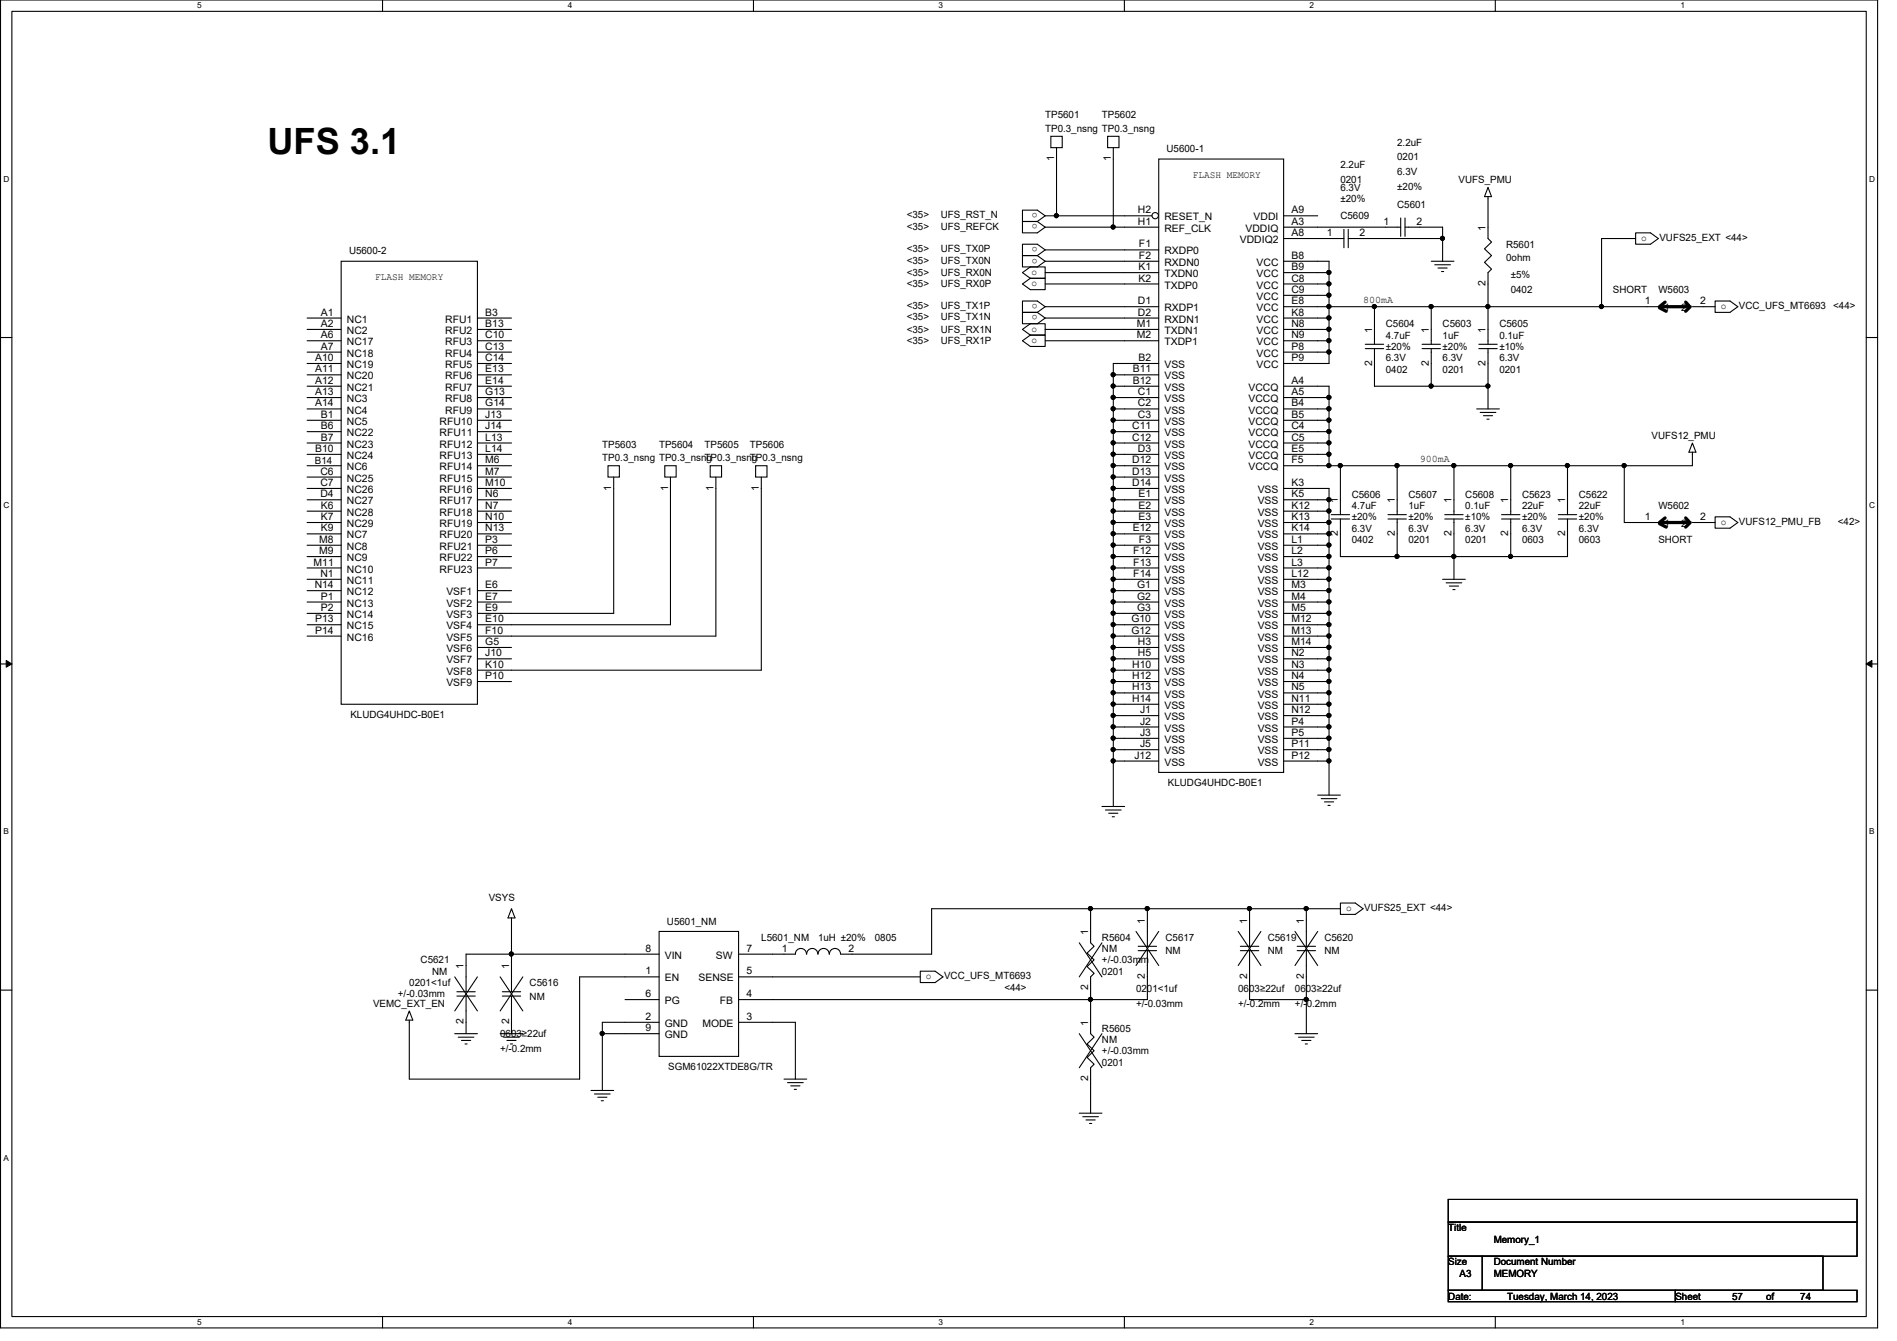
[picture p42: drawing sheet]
<svg xmlns="http://www.w3.org/2000/svg" width="297mm" height="210mm" viewBox="0 0 297 210" stroke-linecap="round" stroke-linejoin="round" font-family="sans-serif">
<defs><g id="words">
<text font-size="5.7" x="41.9" y="24.1">UFS 3.1</text>
<g font-size="1.6">
<text x="163.7" y="18.5">TP5601</text>
<text x="163.7" y="20.7">TP0.3_nsng TP0.3_nsng</text>
<text x="172.5" y="18.5">TP5602</text>
<text x="182.7" y="23.8">U5600-1</text>
<text x="218.8" y="22.8">2.2uF</text>
<text x="165.1" y="25.2" transform="rotate(-90 165.1 25.2)">1</text>
<text x="173.9" y="25.2" transform="rotate(-90 173.9 25.2)">1</text>
<text x="186.8" y="27.9">FLASH MEMORY</text>
<text x="209.9" y="26.3">2.2uF</text>
<text x="209.9" y="28.7">0201</text>
<text x="209.9" y="29.9">6.3V</text>
<text x="218.8" y="25.1">0201</text>
<text x="218.8" y="27.4">6.3V</text>
<text x="218.8" y="29.7">±20%</text>
<text x="228.4" y="28.7">VUFS_PMU</text>
<text x="142" y="34.2">&lt;35&gt;</text>
<text x="142" y="35.9">&lt;35&gt;</text>
<text x="147.3" y="34.2">UFS_RST_N</text>
<text x="147.3" y="35.9">UFS_REFCK</text>
<text x="162.4" y="33.4" transform="rotate(180 162.4 33.4)">o</text>
<text x="162.4" y="35.1" transform="rotate(180 162.4 35.1)">o</text>
<text x="178.2" y="33.4">H2</text>
<text x="178.2" y="35.2">H1</text>
<text x="182.3" y="34.5">RESET_N</text>
<text x="196.3" y="34.5">VDDI</text>
<text x="202.2" y="35.2">A3</text>
<text x="202.2" y="33.4">A9</text>
<text x="209.9" y="34.3">C5609</text>
<text x="209.9" y="31.7">±20%</text>
<text x="216.7" y="35.2">1</text>
<text x="218.8" y="32.6">C5601</text>
<text x="221.8" y="35.2">2</text>
<text x="54.6" y="39.8">U5600-2</text>
<text x="142" y="39.5">&lt;35&gt;</text>
<text x="142" y="41.3">&lt;35&gt;</text>
<text x="147.3" y="39.5">UFS_TX0P</text>
<text x="147.3" y="41.3">UFS_TX0N</text>
<text x="162.4" y="38.7" transform="rotate(180 162.4 38.7)">o</text>
<text x="162.4" y="40.5" transform="rotate(180 162.4 40.5)">o</text>
<text x="178.3" y="38.7">F1</text>
<text x="178.3" y="40.5">F2</text>
<text x="182.3" y="36.3">REF_CLK</text>
<text x="182.3" y="39.8">RXDP0</text>
<text x="182.3" y="41.6">RXDN0</text>
<text x="194.1" y="38.1">VDDIQ2</text>
<text x="195" y="36.3">VDDIQ</text>
<text x="196.8" y="41.6">VCC</text>
<text x="202.2" y="37">A8</text>
<text x="202.2" y="40.5">B8</text>
<text x="207.8" y="37">1</text>
<text x="212.9" y="37">2</text>
<text x="232.6" y="36.1" transform="rotate(-90 232.6 36.1)">1</text>
<text x="235.8" y="38.8">R5601</text>
<text x="235.8" y="40.9">0ohm</text>
<text x="257" y="37.7">o</text>
<text x="259.8" y="37.7">VUFS25_EXT &lt;44&gt;</text>
<text x="58.8" y="43.9">FLASH MEMORY</text>
<text x="142" y="43.2">&lt;35&gt;</text>
<text x="142" y="45">&lt;35&gt;</text>
<text x="147.3" y="43.2">UFS_RX0N</text>
<text x="147.3" y="45">UFS_RX0P</text>
<text x="161.5" y="43">o</text>
<text x="161.5" y="44.8">o</text>
<text x="162.4" y="47.6" transform="rotate(180 162.4 47.6)">o</text>
<text x="178.2" y="47.6">D1</text>
<text x="178.3" y="42.3">K1</text>
<text x="178.3" y="44.1">K2</text>
<text x="182.3" y="43.4">TXDN0</text>
<text x="182.3" y="45.2">TXDP0</text>
<text x="196.8" y="43.4">VCC</text>
<text x="196.8" y="45.2">VCC</text>
<text x="196.8" y="46.9">VCC</text>
<text x="202.2" y="42.3">B9</text>
<text x="202.2" y="44.1">C8</text>
<text x="202.2" y="45.8">C9</text>
<text x="202.2" y="47.6">E8</text>
<text x="213.4" y="47.5">800mA</text>
<text x="232.6" y="44.8" transform="rotate(-90 232.6 44.8)">2</text>
<text x="236.6" y="43.6">±5%</text>
<text x="236.6" y="45.9">0402</text>
<text x="252.6" y="45.9">SHORT</text>
<text x="257.6" y="47.6">1</text>
<text x="259.7" y="45.9">W5603</text>
<text x="266.2" y="47.6">2</text>
<text x="50.2" y="49.4">A1</text>
<text x="50.2" y="51.2">A2</text>
<text x="50.2" y="53">A6</text>
<text x="54.3" y="50.5">NC1</text>
<text x="54.3" y="52.3">NC2</text>
<text x="69.7" y="50.5">RFU1</text>
<text x="69.7" y="52.3">RFU2</text>
<text x="76" y="49.4">B3</text>
<text x="76" y="51.2">B13</text>
<text x="76" y="53">C10</text>
<text x="142" y="48.4">&lt;35&gt;</text>
<text x="142" y="50.2">&lt;35&gt;</text>
<text x="142" y="52.1">&lt;35&gt;</text>
<text x="142" y="53.9">&lt;35&gt;</text>
<text x="147.3" y="48.4">UFS_TX1P</text>
<text x="147.3" y="50.2">UFS_TX1N</text>
<text x="147.3" y="52.1">UFS_RX1N</text>
<text x="147.3" y="53.9">UFS_RX1P</text>
<text x="161.5" y="51.9">o</text>
<text x="161.5" y="53.7">o</text>
<text x="162.4" y="49.4" transform="rotate(180 162.4 49.4)">o</text>
<text x="178" y="51.2">M1</text>
<text x="178" y="53">M2</text>
<text x="178.2" y="49.4">D2</text>
<text x="182.3" y="48.7">RXDP1</text>
<text x="182.3" y="50.5">RXDN1</text>
<text x="182.3" y="52.3">TXDN1</text>
<text x="196.8" y="48.7">VCC</text>
<text x="196.8" y="50.5">VCC</text>
<text x="196.8" y="52.3">VCC</text>
<text x="202.2" y="49.4">K8</text>
<text x="202.2" y="51.2">N8</text>
<text x="202.2" y="53">N9</text>
<text x="214.8" y="52.1" transform="rotate(-90 214.8 52.1)">1</text>
<text x="217" y="51.2">C5604</text>
<text x="217" y="53">4.7uF</text>
<text x="223.7" y="52.1" transform="rotate(-90 223.7 52.1)">1</text>
<text x="225.9" y="51.2">C5603</text>
<text x="225.9" y="53">1uF</text>
<text x="232.6" y="52.1" transform="rotate(-90 232.6 52.1)">1</text>
<text x="234.8" y="51.2">C5605</text>
<text x="234.8" y="53">0.1uF</text>
<text x="260.6" y="48.7">1</text>
<text x="263.2" y="48.7">2</text>
<text x="269.4" y="48.3">o</text>
<text x="272.3" y="48.4">VCC_UFS_MT6693</text>
<text x="287.1" y="48.4">&lt;44&gt;</text>
<text x="49.4" y="56.5">A10</text>
<text x="49.4" y="58.3">A11</text>
<text x="50.2" y="54.7">A7</text>
<text x="54.3" y="54.1">NC17</text>
<text x="54.3" y="55.8">NC18</text>
<text x="54.3" y="57.6">NC19</text>
<text x="54.3" y="59.4">NC20</text>
<text x="69.7" y="54.1">RFU3</text>
<text x="69.7" y="55.8">RFU4</text>
<text x="69.7" y="57.6">RFU5</text>
<text x="69.7" y="59.4">RFU6</text>
<text x="76" y="54.7">C13</text>
<text x="76" y="56.5">C14</text>
<text x="76" y="58.3">E13</text>
<text x="177.4" y="58.3">B11</text>
<text x="178.3" y="56.5">B2</text>
<text x="182.3" y="54.1">TXDP1</text>
<text x="182.3" y="57.6">VSS</text>
<text x="182.3" y="59.4">VSS</text>
<text x="196.8" y="54.1">VCC</text>
<text x="196.8" y="55.8">VCC</text>
<text x="196.8" y="57.6">VCC</text>
<text x="202.2" y="54.7">P8</text>
<text x="202.2" y="56.5">P9</text>
<text x="214.8" y="57.2" transform="rotate(-90 214.8 57.2)">2</text>
<text x="217" y="58.3">0402</text>
<text x="217" y="56.6">6.3V</text>
<text x="217" y="54.8">±20%</text>
<text x="223.7" y="57.2" transform="rotate(-90 223.7 57.2)">2</text>
<text x="225.9" y="58.3">0201</text>
<text x="225.9" y="56.6">6.3V</text>
<text x="225.9" y="54.8">±20%</text>
<text x="232.6" y="57.2" transform="rotate(-90 232.6 57.2)">2</text>
<text x="234.8" y="58.3">0201</text>
<text x="234.8" y="56.6">6.3V</text>
<text x="234.8" y="54.8">±10%</text>
<text x="49.4" y="61.8">A13</text>
<text x="49.4" y="63.6">A14</text>
<text x="49.4" y="60.1">A12</text>
<text x="50.2" y="65.4">B1</text>
<text x="54.3" y="62.9">NC3</text>
<text x="54.3" y="64.7">NC4</text>
<text x="54.3" y="61.2">NC21</text>
<text x="69.7" y="61.2">RFU7</text>
<text x="69.7" y="62.9">RFU8</text>
<text x="69.7" y="64.7">RFU9</text>
<text x="76" y="60.1">E14</text>
<text x="76" y="61.8">G13</text>
<text x="76" y="63.6">G14</text>
<text x="76" y="65.4">J13</text>
<text x="177.4" y="60.1">B12</text>
<text x="178.2" y="61.8">C1</text>
<text x="178.2" y="63.6">C2</text>
<text x="178.2" y="65.4">C3</text>
<text x="182.3" y="61.2">VSS</text>
<text x="182.3" y="62.9">VSS</text>
<text x="182.3" y="64.7">VSS</text>
<text x="195.5" y="61.2">VCCQ</text>
<text x="195.5" y="62.9">VCCQ</text>
<text x="195.5" y="64.7">VCCQ</text>
<text x="202.2" y="60.1">A4</text>
<text x="202.2" y="61.8">A5</text>
<text x="202.2" y="63.6">B4</text>
<text x="202.2" y="65.4">B5</text>
<text x="49.4" y="70.7">B10</text>
<text x="50.2" y="67.2">B6</text>
<text x="50.2" y="69">B7</text>
<text x="54.3" y="66.5">NC5</text>
<text x="54.3" y="68.3">NC22</text>
<text x="54.3" y="70.1">NC23</text>
<text x="54.3" y="71.8">NC24</text>
<text x="68.8" y="66.5">RFU10</text>
<text x="68.8" y="68.3">RFU11</text>
<text x="68.8" y="70.1">RFU12</text>
<text x="68.8" y="71.8">RFU13</text>
<text x="76" y="67.2">J14</text>
<text x="76" y="69">L13</text>
<text x="76" y="70.7">L14</text>
<text x="94.3" y="70.1">TP5603</text>
<text x="103.2" y="70.1">TP5604</text>
<text x="110.3" y="70.1">TP5605</text>
<text x="117.4" y="70.1">TP5606</text>
<text x="177.3" y="67.2">C11</text>
<text x="177.3" y="69">C12</text>
<text x="178.2" y="70.7">D3</text>
<text x="182.3" y="66.5">VSS</text>
<text x="182.3" y="68.3">VSS</text>
<text x="182.3" y="70.1">VSS</text>
<text x="182.3" y="71.8">VSS</text>
<text x="195.5" y="66.5">VCCQ</text>
<text x="195.5" y="68.3">VCCQ</text>
<text x="195.5" y="70.1">VCCQ</text>
<text x="195.5" y="71.8">VCCQ</text>
<text x="202.2" y="67.2">C4</text>
<text x="202.2" y="69">C5</text>
<text x="202.2" y="70.7">E5</text>
<text x="258.6" y="68.7">VUFS12_PMU</text>
<text x="49.3" y="72.6">B14</text>
<text x="50.2" y="74.3">C6</text>
<text x="50.2" y="76.1">C7</text>
<text x="50.2" y="77.9">D4</text>
<text x="54.3" y="73.6">NC6</text>
<text x="54.3" y="75.4">NC25</text>
<text x="54.3" y="77.2">NC26</text>
<text x="68.8" y="73.6">RFU14</text>
<text x="68.8" y="75.4">RFU15</text>
<text x="68.8" y="77.2">RFU16</text>
<text x="76" y="72.5">M6</text>
<text x="76" y="74.3">M7</text>
<text x="76" y="76.1">M10</text>
<text x="76" y="77.9">N6</text>
<text x="94.3" y="72.2">TP0.3_nsng TP0.3_nsng</text>
<text x="95.7" y="76.8" transform="rotate(-90 95.7 76.8)">1</text>
<text x="104.6" y="76.8" transform="rotate(-90 104.6 76.8)">1</text>
<text x="110.3" y="72.2">TP0.3_nsng</text>
<text x="111.7" y="76.8" transform="rotate(-90 111.7 76.8)">1</text>
<text x="117.4" y="72.2">TP0.3_nsng</text>
<text x="118.8" y="76.8" transform="rotate(-90 118.8 76.8)">1</text>
<text x="177.3" y="72.5">D12</text>
<text x="177.3" y="74.3">D13</text>
<text x="177.3" y="76.1">D14</text>
<text x="178.3" y="77.9">E1</text>
<text x="182.3" y="73.6">VSS</text>
<text x="182.3" y="75.4">VSS</text>
<text x="182.3" y="77.2">VSS</text>
<text x="195.5" y="73.6">VCCQ</text>
<text x="196.9" y="77.2">VSS</text>
<text x="202.2" y="76.1">K3</text>
<text x="202.2" y="77.9">K5</text>
<text x="202.2" y="72.5">F5</text>
<text x="211.7" y="77.9">C5606</text>
<text x="220.6" y="77.9">C5607</text>
<text x="222.3" y="72.3">900mA</text>
<text x="229.4" y="77.9">C5608</text>
<text x="238.3" y="77.9">C5623</text>
<text x="247.2" y="77.9">C5622</text>
<text x="50.2" y="83.2">K9</text>
<text x="50.2" y="79.6">K6</text>
<text x="50.2" y="81.4">K7</text>
<text x="54.3" y="79">NC27</text>
<text x="54.3" y="80.7">NC28</text>
<text x="54.3" y="82.5">NC29</text>
<text x="68.8" y="79">RFU17</text>
<text x="68.8" y="80.7">RFU18</text>
<text x="68.8" y="82.5">RFU19</text>
<text x="76" y="79.6">N7</text>
<text x="76" y="81.4">N10</text>
<text x="76" y="83.2">N13</text>
<text x="177.4" y="83.2">E12</text>
<text x="178.3" y="79.6">E2</text>
<text x="178.3" y="81.4">E3</text>
<text x="182.3" y="79">VSS</text>
<text x="182.3" y="80.7">VSS</text>
<text x="182.3" y="82.5">VSS</text>
<text x="196.9" y="79">VSS</text>
<text x="196.9" y="80.7">VSS</text>
<text x="196.9" y="82.5">VSS</text>
<text x="202.2" y="79.6">K12</text>
<text x="202.2" y="81.4">K13</text>
<text x="202.2" y="83.2">K14</text>
<text x="209.5" y="83.9" transform="rotate(-90 209.5 83.9)">2</text>
<text x="209.5" y="78.8" transform="rotate(-90 209.5 78.8)">1</text>
<text x="211.7" y="79.7">4.7uF</text>
<text x="211.7" y="83.2">6.3V</text>
<text x="211.7" y="81.4">±20%</text>
<text x="218.4" y="83.9" transform="rotate(-90 218.4 83.9)">2</text>
<text x="218.4" y="78.8" transform="rotate(-90 218.4 78.8)">1</text>
<text x="220.6" y="79.7">1uF</text>
<text x="220.6" y="83.2">6.3V</text>
<text x="220.6" y="81.4">±20%</text>
<text x="227.3" y="83.9" transform="rotate(-90 227.3 83.9)">2</text>
<text x="227.3" y="78.8" transform="rotate(-90 227.3 78.8)">1</text>
<text x="229.4" y="79.7">0.1uF</text>
<text x="229.4" y="83.2">6.3V</text>
<text x="229.4" y="81.4">±10%</text>
<text x="236.2" y="83.9" transform="rotate(-90 236.2 83.9)">2</text>
<text x="236.2" y="78.8" transform="rotate(-90 236.2 78.8)">1</text>
<text x="238.3" y="79.7">22uF</text>
<text x="238.3" y="83.2">6.3V</text>
<text x="238.3" y="81.4">±20%</text>
<text x="245.1" y="83.9" transform="rotate(-90 245.1 83.9)">2</text>
<text x="245.1" y="78.8" transform="rotate(-90 245.1 78.8)">1</text>
<text x="247.2" y="79.7">22uF</text>
<text x="247.2" y="83.2">6.3V</text>
<text x="247.2" y="81.4">±20%</text>
<text x="257.6" y="81.4">1</text>
<text x="259.7" y="79.7">W5602</text>
<text x="260.6" y="82.5">1</text>
<text x="263.2" y="82.5">2</text>
<text x="266.2" y="81.4">2</text>
<text x="269.4" y="82.1">o</text>
<text x="272.3" y="82.2">VUFS12_PMU_FB</text>
<text x="287.8" y="82.2">&lt;42&gt;</text>
<text x="49.1" y="88.5">M11</text>
<text x="50" y="85">M8</text>
<text x="50" y="86.7">M9</text>
<text x="54.3" y="84.3">NC7</text>
<text x="54.3" y="86.1">NC8</text>
<text x="54.3" y="87.8">NC9</text>
<text x="54.3" y="89.6">NC10</text>
<text x="68.8" y="84.3">RFU20</text>
<text x="68.8" y="86.1">RFU21</text>
<text x="68.8" y="87.8">RFU22</text>
<text x="68.8" y="89.6">RFU23</text>
<text x="76" y="85">P3</text>
<text x="76" y="86.7">P6</text>
<text x="76" y="88.5">P7</text>
<text x="177.5" y="86.7">F12</text>
<text x="177.5" y="88.5">F13</text>
<text x="178.3" y="85">F3</text>
<text x="182.3" y="84.3">VSS</text>
<text x="182.3" y="86.1">VSS</text>
<text x="182.3" y="87.8">VSS</text>
<text x="182.3" y="89.6">VSS</text>
<text x="196.9" y="84.3">VSS</text>
<text x="196.9" y="86.1">VSS</text>
<text x="196.9" y="87.8">VSS</text>
<text x="196.9" y="89.6">VSS</text>
<text x="202.2" y="85">L1</text>
<text x="202.2" y="86.7">L2</text>
<text x="202.2" y="88.5">L3</text>
<text x="211.7" y="85">0402</text>
<text x="220.6" y="85">0201</text>
<text x="229.4" y="85">0201</text>
<text x="238.3" y="85">0603</text>
<text x="247.2" y="85">0603</text>
<text x="259.7" y="85">SHORT</text>
<text x="49.3" y="92.1">N14</text>
<text x="50.2" y="90.3">N1</text>
<text x="50.2" y="93.9">P1</text>
<text x="50.2" y="95.6">P2</text>
<text x="54.3" y="91.4">NC11</text>
<text x="54.3" y="93.2">NC12</text>
<text x="54.3" y="95">NC13</text>
<text x="69.9" y="93.2">VSF1</text>
<text x="69.9" y="95">VSF2</text>
<text x="76" y="92.1">E6</text>
<text x="76" y="93.9">E7</text>
<text x="76" y="95.6">E9</text>
<text x="177.5" y="90.3">F14</text>
<text x="178.1" y="92.1">G1</text>
<text x="178.1" y="93.9">G2</text>
<text x="178.1" y="95.6">G3</text>
<text x="182.3" y="91.4">VSS</text>
<text x="182.3" y="93.2">VSS</text>
<text x="182.3" y="95">VSS</text>
<text x="196.9" y="91.4">VSS</text>
<text x="196.9" y="93.2">VSS</text>
<text x="196.9" y="95">VSS</text>
<text x="202.2" y="90.3">L12</text>
<text x="202.2" y="92.1">M3</text>
<text x="202.2" y="93.9">M4</text>
<text x="202.2" y="95.6">M5</text>
<text x="49.4" y="97.4">P13</text>
<text x="49.4" y="99.2">P14</text>
<text x="54.3" y="96.7">NC14</text>
<text x="54.3" y="98.5">NC15</text>
<text x="54.3" y="100.3">NC16</text>
<text x="69.9" y="96.7">VSF3</text>
<text x="69.9" y="98.5">VSF4</text>
<text x="69.9" y="100.3">VSF5</text>
<text x="76" y="97.4">E10</text>
<text x="76" y="99.2">F10</text>
<text x="76" y="101">G5</text>
<text x="177.2" y="97.4">G10</text>
<text x="177.2" y="99.2">G12</text>
<text x="178.2" y="101">H3</text>
<text x="182.3" y="96.7">VSS</text>
<text x="182.3" y="98.5">VSS</text>
<text x="182.3" y="100.3">VSS</text>
<text x="196.9" y="96.7">VSS</text>
<text x="196.9" y="98.5">VSS</text>
<text x="196.9" y="100.3">VSS</text>
<text x="202.2" y="97.4">M12</text>
<text x="202.2" y="99.2">M13</text>
<text x="202.2" y="101">M14</text>
<text x="69.9" y="102.1">VSF6</text>
<text x="69.9" y="103.8">VSF7</text>
<text x="69.9" y="105.6">VSF8</text>
<text x="69.9" y="107.4">VSF9</text>
<text x="76" y="102.7">J10</text>
<text x="76" y="104.5">K10</text>
<text x="76" y="106.3">P10</text>
<text x="177.3" y="104.5">H10</text>
<text x="177.3" y="106.3">H12</text>
<text x="178.2" y="102.7">H5</text>
<text x="182.3" y="102.1">VSS</text>
<text x="182.3" y="103.8">VSS</text>
<text x="182.3" y="105.6">VSS</text>
<text x="182.3" y="107.4">VSS</text>
<text x="196.9" y="102.1">VSS</text>
<text x="196.9" y="103.8">VSS</text>
<text x="196.9" y="105.6">VSS</text>
<text x="196.9" y="107.4">VSS</text>
<text x="202.2" y="102.7">N2</text>
<text x="202.2" y="104.5">N3</text>
<text x="202.2" y="106.3">N4</text>
<text x="54.9" y="112.4">KLUDG4UHDC-B0E1</text>
<text x="177.3" y="108.1">H13</text>
<text x="177.3" y="109.9">H14</text>
<text x="178.5" y="111.6">J1</text>
<text x="178.5" y="113.4">J2</text>
<text x="182.3" y="109.2">VSS</text>
<text x="182.3" y="111">VSS</text>
<text x="182.3" y="112.7">VSS</text>
<text x="196.9" y="109.2">VSS</text>
<text x="196.9" y="111">VSS</text>
<text x="196.9" y="112.7">VSS</text>
<text x="202.2" y="108.1">N5</text>
<text x="202.2" y="109.9">N11</text>
<text x="202.2" y="111.6">N12</text>
<text x="202.2" y="113.4">P4</text>
<text x="177.6" y="118.7">J12</text>
<text x="178.5" y="115.2">J3</text>
<text x="178.5" y="117">J5</text>
<text x="182.3" y="114.5">VSS</text>
<text x="182.3" y="116.3">VSS</text>
<text x="182.3" y="118.1">VSS</text>
<text x="182.3" y="119.8">VSS</text>
<text x="196.9" y="114.5">VSS</text>
<text x="196.9" y="116.3">VSS</text>
<text x="196.9" y="118.1">VSS</text>
<text x="196.9" y="119.8">VSS</text>
<text x="202.2" y="115.2">P5</text>
<text x="202.2" y="117">P11</text>
<text x="202.2" y="118.7">P12</text>
<text x="182.9" y="123.1">KLUDG4UHDC-B0E1</text>
<text x="76.5" y="141">VSYS</text>
<text x="210.8" y="142.6">o</text>
<text x="213.6" y="142.6">VUFS25_EXT &lt;44&gt;</text>
<text x="101.1" y="149">8</text>
<text x="104.4" y="144.7">U5601_NM</text>
<text x="116.9" y="149">7</text>
<text x="119.2" y="147.2">L5601_NM</text>
<text x="122.4" y="149">1</text>
<text x="128.1" y="147.2">1uH ±20%</text>
<text x="132.9" y="149">2</text>
<text x="137" y="147.2">0805</text>
<text x="170.4" y="146.3" transform="rotate(-90 170.4 146.3)">1</text>
<text x="172.5" y="147.2">R5604</text>
<text x="172.5" y="149">NM</text>
<text x="179.3" y="144.6" transform="rotate(-90 179.3 144.6)">1</text>
<text x="182.5" y="147.2">C5617</text>
<text x="182.5" y="149.4">NM</text>
<text x="195.3" y="144.6" transform="rotate(-90 195.3 144.6)">1</text>
<text x="198.5" y="147.2">C5619</text>
<text x="198.5" y="149.4">NM</text>
<text x="204.2" y="144.6" transform="rotate(-90 204.2 144.6)">1</text>
<text x="207.4" y="147.2">C5620</text>
<text x="207.4" y="149.4">NM</text>
<text x="64.1" y="154.3">0201&lt;1uf</text>
<text x="65.9" y="150.8">C5621</text>
<text x="67.6" y="152.6">NM</text>
<text x="72.6" y="151.7" transform="rotate(-90 72.6 151.7)">1</text>
<text x="79.7" y="151.7" transform="rotate(-90 79.7 151.7)">1</text>
<text x="82.9" y="154.3">C5616</text>
<text x="101.1" y="152.5">1</text>
<text x="104.1" y="150.1">VIN</text>
<text x="104.1" y="153.6">EN</text>
<text x="109.4" y="153.6">SENSE</text>
<text x="112.1" y="150.1">SW</text>
<text x="116.9" y="152.5">5</text>
<text x="145" y="153.2">o</text>
<text x="147.8" y="153.3">VCC_UFS_MT6693</text>
<text x="157.3" y="155.1">&lt;44&gt;</text>
<text x="170.4" y="155" transform="rotate(-90 170.4 155)">2</text>
<text x="172.5" y="152.6">0201</text>
<text x="172.5" y="150.8">+/-0.03mm</text>
<text x="177.9" y="155.2">0201&lt;1uf</text>
<text x="179.3" y="153.2" transform="rotate(-90 179.3 153.2)">2</text>
<text x="193.9" y="155.2">0603≥22uf</text>
<text x="195.3" y="153.2" transform="rotate(-90 195.3 153.2)">2</text>
<text x="202.8" y="155.2">0603≥22uf</text>
<text x="204.2" y="153.2" transform="rotate(-90 204.2 153.2)">2</text>
<text x="58.4" y="157.6">VEMC_EXT_EN</text>
<text x="62.3" y="156.1">+/-0.03mm</text>
<text x="72.6" y="160.4" transform="rotate(-90 72.6 160.4)">2</text>
<text x="79.7" y="160.4" transform="rotate(-90 79.7 160.4)">2</text>
<text x="82.9" y="156.5">NM</text>
<text x="101.1" y="156.1">6</text>
<text x="101.1" y="159.6">2</text>
<text x="101.1" y="161.4">9</text>
<text x="104.1" y="157.2">PG</text>
<text x="104.1" y="160.7">GND</text>
<text x="110" y="160.7">MODE</text>
<text x="112.7" y="157.2">FB</text>
<text x="116.9" y="159.6">3</text>
<text x="116.9" y="156.1">4</text>
<text x="170.4" y="160.6" transform="rotate(-90 170.4 160.6)">1</text>
<text x="172.5" y="161.5">R5605</text>
<text x="177.9" y="157.6">+/-0.03mm</text>
<text x="193.9" y="157.6">+/-0.2mm</text>
<text x="202.8" y="157.6">+/-0.2mm</text>
<text x="78.3" y="162.3">0603≥22uf</text>
<text x="78.3" y="164.7">+/-0.2mm</text>
<text x="104.1" y="162.5">GND</text>
<text x="104.6" y="167.5">SGM61022XTDE8G/TR</text>
<text x="172.5" y="163.2">NM</text>
<text x="172.5" y="166.8">0201</text>
<text x="172.5" y="165">+/-0.03mm</text>
<text x="170.4" y="169.2" transform="rotate(-90 170.4 169.2)">2</text>
<text x="226.8" y="192.7">Title</text>
<text x="233.9" y="194.5">Memory_1</text>
<text x="226.8" y="198.1">Size</text>
<text x="226.8" y="203.4">Date:</text>
<text x="228.6" y="199.9">A3</text>
<text x="233.9" y="198.1">Document Number</text>
<text x="233.9" y="199.9">MEMORY</text>
<text x="236" y="203.4">Tuesday, March 14, 2023</text>
<text x="262.3" y="203.4">Sheet</text>
<text x="271.2" y="203.4">57</text>
<text x="276.6" y="203.4">of</text>
<text x="281.9" y="203.4">74</text>
</g>
<g font-size="1.3">
<text x="30.9" y="1.3">5</text>
<text x="88.9" y="1.3">4</text>
<text x="147" y="1.3">3</text>
<text x="205.1" y="1.3">2</text>
<text x="263.1" y="1.3">1</text>
<text x=".5" y="28.4">D</text>
<text x="292.7" y="28.4">D</text>
<text x=".5" y="79.5">C</text>
<text x="292.7" y="79.5">C</text>
<text x=".5" y="130.6">B</text>
<text x="292.7" y="130.6">B</text>
<text x=".5" y="181.7">A</text>
<text x="30.9" y="207.4">5</text>
<text x="88.9" y="207.4">4</text>
<text x="147" y="207.4">3</text>
<text x="205.1" y="207.4">2</text>
<text x="263.1" y="207.4">1</text>
</g>
</g></defs>
<path d="M.1 0h293.9v207.9h-293.9zM1.9 1.8h290.3v204.3h-290.3z" fill="none" stroke="#000" stroke-width=".17"/>
<g fill="#fff">
<path d="M30.9 .2h.6v1.4h-.6z"/>
<path d="M30.9 206.2h.6v1.4h-.6z"/>
</g>
<path d="M59.9 0v1.8M59.9 206.1v1.8" fill="none" stroke="#000" stroke-width=".17"/>
<g fill="#fff">
<path d="M88.9 .2h.7v1.4h-.7z"/>
<path d="M88.9 206.2h.7v1.4h-.7z"/>
</g>
<path d="M118 0v1.8M118 206.1v1.8" fill="none" stroke="#000" stroke-width=".17"/>
<g fill="#fff">
<path d="M147 .2h.7v1.4h-.7z"/>
<path d="M147 206.2h.7v1.4h-.7z"/>
</g>
<path d="M176.1 0v1.8M176.1 206.1v1.8" fill="none" stroke="#000" stroke-width=".17"/>
<g fill="#fff">
<path d="M205.1 .2h.6v1.4h-.6z"/>
<path d="M205.1 206.2h.6v1.4h-.6z"/>
</g>
<path d="M234.1 0v1.8M234.1 206.1v1.8" fill="none" stroke="#000" stroke-width=".17"/>
<g fill="#fff">
<path d="M263.1 .2h.7v1.4h-.7z"/>
<path d="M263.1 206.2h.7v1.4h-.7z"/>
<path d="M.5 27.3h.9v1.4h-.9z"/>
<path d="M292.7 27.3h.9v1.4h-.9z"/>
<path d="M.5 78.4h.9v1.4h-.9z"/>
<path d="M292.7 78.4h.9v1.4h-.9z"/>
</g>
<path d="M.1 52.8h1.8M292.2 52.8h1.8" fill="none" stroke="#000" stroke-width=".17"/>
<g fill="#fff">
<path d="M.5 129.5h.9v1.4h-.9z"/>
<path d="M292.7 129.5h.8v1.4h-.8z"/>
</g>
<path d="M.1 103.9h1.8M292.2 103.9h1.8" fill="none" stroke="#000" stroke-width=".17"/>
<path d="M1 103.4l.9 .5-.9 .5zM292.2 103.9l.9-.5v1z" fill="#000"/>
<path d="M1 103.4l.9 .5-.9 .5zM292.2 103.9l.9-.5v1z" fill="none" stroke="#000" stroke-width=".16"/>
<path d="M.5 180.5h.9v1.4h-.9z" fill="#fff"/>
<g fill="none" stroke="#000" stroke-width=".17">
<path d="M160.1 32.9h2.3l1.3 .9-1.3 .9h-2.3zM160.1 34.7h2.3l1.3 .9-1.3 .8h-2.3zM160.1 38.2h2.3l1.3 .9-1.3 .9h-2.3zM164.5 21.3h1.8v1.8h-1.8zM165.4 23.1v1.8M173.4 21.3h1.8v1.8h-1.8zM174.3 23.1v1.8M181.4 24.9h19.6v96h-19.6zM208.1 37.3h2.3M210.4 35.9v2.9M211.1 35.9v2.9M211.1 37.3h2.3"/>
<path d="M217 35.6h2.3M219.3 34.1v2.9M220 34.1v2.9M220 35.6h2.3M233 30.8v.3M233 35.6v1.7l.5 .6-1.1 1 1.1 1.1-1.1 1.1 1.1 1-.5 .6v1.7M233 29.3l.5 1.5h-1.1zM256.1 36.4h2.3l1.3 .9-1.3 .9h-2.3zM48.1 49.8h5.3M48.1 51.6h5.3M48.1 53.3h5.3M48.1 55.1h5.3"/>
<path d="M48.1 56.9h5.3M48.1 58.7h5.3M53.4 40.9h21.4v69.3h-21.4zM74.8 49.8h5.3M74.8 51.6h5.3M74.8 53.3h5.3M74.8 55.1h5.3M74.8 56.9h5.3M74.8 58.7h5.3M160.1 42.7l1.2-.9h2.4v1.8h-2.4zM160.1 44.4l1.2-.8h2.4v1.7h-2.4zM160.1 51.6l1.2-.9h2.4v1.8h-2.4z"/>
<path d="M160.1 53.3l1.2-.8h2.4v1.7h-2.4zM160.1 40h2.3l1.3 .9-1.3 .9h-2.3zM160.1 47.1h2.3l1.3 .9-1.3 .9h-2.3zM160.1 48.9h2.3l1.3 .9-1.3 .9h-2.3zM213.8 53.9h2.9M213.8 54.6h2.9M215.2 51.6v2.3M215.2 54.6v2.3M222.7 53.9h2.8M222.7 54.6h2.8M224.1 40.9h3.6M224.1 51.6v2.3"/>
<path d="M224.1 54.6v2.3M224.7 41.4h2.4M225.2 42h1.4M225.7 42.5h.4M231.6 53.9h2.8M231.6 54.6h2.8M233 51.6v2.3M233 54.6v2.3M268.6 47.1h2.3l1.2 .9-1.2 .9h-2.3zM48.1 62.2h5.3M48.1 64h5.3M48.1 65.8h5.3"/>
<path d="M48.1 72.9h5.3M48.1 60.5h5.3M48.1 67.6h5.3M48.1 69.3h5.3M48.1 71.1h5.3M48.1 74.7h5.3M48.1 76.5h5.3M48.1 78.2h5.3M74.8 60.5h5.3M74.8 62.2h5.3M74.8 64h5.3M74.8 65.8h5.3"/>
<path d="M74.8 67.6h5.3M74.8 69.3h5.3M74.8 71.1h5.3M74.8 72.9h5.3M74.8 74.7h5.3M74.8 76.5h5.3M74.8 78.2h5.3M104.1 72.9h1.8v1.8h-1.8zM105 74.7v1.8M111.2 72.9h1.8v1.8h-1.8zM112.1 74.7v1.8M118.3 72.9h1.8v1.8h-1.8z"/>
<path d="M119.2 74.7v1.8M231.2 64h3.6M231.8 64.6h2.4M232.3 65.1h1.4M232.8 65.6h.4M236.6 78.2v2.4M245.4 78.2v2.4M265 70.8v.3M265 69.3l.6 1.5h-1.1zM48.1 83.6h5.3M48.1 85.3h5.3M48.1 87.1h5.3"/>
<path d="M48.1 88.9h5.3M48.1 90.7h5.3M48.1 92.5h5.3M48.1 94.2h5.3M48.1 96h5.3M48.1 97.8h5.3M48.1 99.6h5.3M48.1 80h5.3M48.1 81.8h5.3M74.8 80h5.3M74.8 81.8h5.3M74.8 83.6h5.3"/>
<path d="M74.8 85.3h5.3M74.8 87.1h5.3M74.8 88.9h5.3M74.8 92.5h5.3M74.8 94.2h5.3M74.8 96h5.3M74.8 97.8h5.3M74.8 99.6h5.3M225.9 90.7h3.5M226.4 91.2h2.5M226.9 91.7h1.5M227.5 92.3h.3"/>
<path d="M235.1 80.6h2.9M235.1 81.2h2.9M236.6 81.2v2.4M244 80.6h2.9M244 81.2h2.9M245.4 81.2v2.4M257.9 81.8h1.8M265 81.8h1.8M268.6 80.9h2.3l1.2 .9-1.2 .9h-2.3zM74.8 101.3h5.3M74.8 103.1h5.3M74.8 104.9h5.3"/>
<path d="M74.8 106.7h5.3M172.5 126.2h3.6M173.1 126.8h2.5M173.6 127.3h1.4M174.2 127.8h.3M206.3 124.5h3.6M206.9 125h2.4M207.4 125.5h1.4M207.9 126.1h.4M.1 155h1.8M64.1 158.2l.5 1.5h-1.1zM64.1 159.7v.3"/>
<path d="M78.3 152.9l3.6 5.3M78.7 155.2h2.8M78.7 155.9h2.8M80.1 143.7v.3M80.1 151.1v4.1M80.1 155.9v4.1M80.1 142.2l.5 1.5h-1.1zM81.9 152.9l-3.6 5.3M97.9 149.4h5.3M97.9 152.9h5.3M97.9 156.5h5.3M103.2 145.8h12.5v19.6h-12.5z"/>
<path d="M115.7 149.4h5.3M115.7 156.5h5.3M115.7 152.9h5.3M144.1 152h2.3l1.3 .9-1.3 .9h-2.3zM193.9 145.8l3.5 5.3M194.2 148.1h2.9M194.2 148.8h2.9M195.7 144v4.1M195.7 148.8v4.1M197.4 145.8l-3.5 5.3M209.9 141.4h2.3l1.2 .8-1.2 .9h-2.3zM292.2 155h1.8"/>
<path d="M71.2 161.8h3.6M71.8 162.3h2.4M72.3 162.9h1.4M72.8 163.4h.3M78.3 161.8h3.6M78.9 162.3h2.4M79.4 162.9h1.4M79.9 163.4h.4M92.5 170.7h3.6M93.1 171.2h2.4M93.6 171.7h1.4M94.1 172.3h.4"/>
<path d="M97.9 160h5.3M97.9 161.8h5.3M115.7 160h5.3M122.8 168.9h3.5M123.3 169.5h2.5M123.8 170h1.5M124.4 170.5h.3M169 174.2h3.5M169.5 174.8h2.5M170 175.3h1.5M170.6 175.9h.3M202.8 161.8h3.5"/>
<path d="M203.3 162.3h2.5M203.8 162.9h1.5M204.4 163.4h.3M226.8 187.7h64v3.6h-64zM226.8 191.3h64v5.3h-64zM226.8 196.6h5.3v5.4h-5.3zM232.1 196.6h53.4v5.4h-53.4zM226.8 202h35.5v1.8h-35.5zM262.3 202h28.5v1.8h-28.5z"/>
</g>
<path d="M259.8 82l1.1 .5M260.2 81.8h3.9M260.7 81.1l-.9 .7M263.9 81.1l.6 .5M264.7 81.8l-.8 .7" fill="none" stroke="#000" stroke-width=".51"/>
<circle cx="180.9" cy="33.8" r=".5" fill="#fff"/>
<g fill="none" stroke="#000" stroke-width=".17">
<path d="M163.7 35.6h10.6M163.7 39.1h17.7M163.7 33.8h1.7M165.4 33.8h15M165.4 24.9v8.9M174.3 24.9v10.7M174.3 35.6h7.1M201 35.6h16M201 37.3h7.1M201 33.8h5.3M213.4 37.3h12.5M222.3 35.6h3.6v1.7"/>
<path d="M225.9 37.3v3.6M233 31.1v4.5M256.1 37.3h-5.3v10.7M163.7 40.9h17.7M163.7 42.7h17.7M163.7 44.4h17.7M163.7 48h17.7M163.7 49.8h17.7M163.7 51.6h17.7M163.7 53.3h17.7M174.3 58.7v1.8M174.3 58.7h7.1"/>
<path d="M181.4 56.9h-7.1v1.8M201 40.9h7.1v1.8M201 42.7h7.1M201 44.4h7.1M201 46.2h7.1M201 48h7.1M201 49.8h7.1M201 51.6h7.1M201 53.3h7.1M201 55.1h7.1M208.1 55.1v1.8h-7.1M208.1 42.7v1.7"/>
<path d="M208.1 44.4v1.8M208.1 46.2v1.8M208.1 48v1.8M208.1 49.8v1.8M208.1 51.6v1.7M208.1 53.3v1.8M208.1 48h7.1M215.2 48v3.6M215.2 56.9v3.6h8.9M215.2 48h8.9M224.1 48h8.9M224.1 48v3.6"/>
<path d="M224.1 56.9v3.6M233 48v3.6M233 56.9v3.6M233 48h17.8M233 44.4v3.6M250.8 48h8.9M265 48h3.6M95.2 72.9h1.8v1.8h-1.8zM96.1 74.7v21.3h-16M105 76.5v21.3h-24.9M112.1 76.5v23.1h-32M119.2 76.5v28.4h-39.1"/>
<path d="M174.3 60.5v1.7M174.3 62.2v1.8M174.3 64v1.8M174.3 65.8v1.8M174.3 67.6v1.7M174.3 69.3v1.8M174.3 71.1v1.8M174.3 72.9v1.8M174.3 74.7v1.8M174.3 76.5v1.7M174.3 78.2v1.8M174.3 60.5h7.1"/>
<path d="M174.3 62.2h7.1M174.3 64h7.1M174.3 65.8h7.1M174.3 67.6h7.1M174.3 69.3h7.1M174.3 71.1h7.1M174.3 72.9h7.1M174.3 74.7h7.1M174.3 76.5h7.1M174.3 78.2h7.1M201 60.5h7.1v1.7M201 62.2h7.1"/>
<path d="M201 64h7.1M201 65.8h7.1M201 67.6h7.1M201 69.3h7.1M201 76.5h7.1v1.7M201 78.2h7.1M201 71.1h7.1M201 72.9h7.1M208.1 62.2v1.8M208.1 64v1.8M208.1 65.8v1.8M208.1 67.6v1.7"/>
<path d="M208.1 69.3v1.8M208.1 71.1v1.8M208.1 78.2v1.8M208.1 72.9h1.8M209.9 72.9v7.7M209.9 72.9h8.9M218.8 72.9h8.9M218.8 72.9v7.7M224.1 60.5h8.9M233 60.5v3.5M236.6 72.9h-8.9v7.7M245.4 72.9h-8.8v5.3"/>
<path d="M254.3 72.9h-8.9v5.3M254.3 72.9v8.9h3.6M265 71.1v1.8h-10.7M174.3 80v1.8M174.3 81.8v1.8M174.3 83.6v1.7M174.3 85.3v1.8M174.3 87.1v1.8M174.3 88.9v1.8M174.3 90.7v1.8M174.3 92.5v1.7M174.3 94.2v1.8"/>
<path d="M174.3 96v1.8M174.3 97.8v1.8M174.3 99.6v1.7M174.3 80h7.1M174.3 81.8h7.1M174.3 83.6h7.1M174.3 85.3h7.1M174.3 87.1h7.1M174.3 88.9h7.1M174.3 90.7h7.1M174.3 92.5h7.1M174.3 94.2h7.1"/>
<path d="M174.3 96h7.1M174.3 97.8h7.1M174.3 99.6h7.1M201 80h7.1M201 81.8h7.1M201 83.6h7.1M201 85.3h7.1M201 87.1h7.1M201 88.9h7.1M201 90.7h7.1M201 92.5h7.1M201 94.2h7.1"/>
<path d="M201 96h7.1M201 97.8h7.1M201 99.6h7.1M208.1 80v1.8M208.1 81.8v1.8M208.1 83.6v1.7M208.1 85.3v1.8M208.1 87.1v1.8M208.1 88.9v1.8M208.1 90.7v1.8M208.1 92.5v1.7M208.1 94.2v1.8"/>
<path d="M208.1 96v1.8M208.1 97.8v1.8M208.1 99.6v1.7M208.4 80.6h2.9M208.4 81.2h2.9M209.9 81.2v5.9h8.9M217.3 80.6h2.9M217.3 81.2h2.9M218.8 87.1h8.9M218.8 81.2v5.9M226.2 80.6h2.9M226.2 81.2h2.9"/>
<path d="M227.7 81.2v5.9M227.7 87.1v3.6M236.6 83.6v3.5h-8.9M245.4 83.6v3.5h-8.8M266.8 81.8h1.8M174.3 101.3v1.8M174.3 103.1v1.8M174.3 104.9v1.8M174.3 106.7v1.8M174.3 108.5v1.7M174.3 110.2v1.8M174.3 112v1.8"/>
<path d="M174.3 113.8v1.8M174.3 115.6v1.7M174.3 117.3v1.8M174.3 119.1v7.1M174.3 101.3h7.1M174.3 103.1h7.1M174.3 104.9h7.1M174.3 106.7h7.1M174.3 108.5h7.1M174.3 110.2h7.1M174.3 112h7.1M174.3 113.8h7.1"/>
<path d="M174.3 115.6h7.1M174.3 117.3h7.1M174.3 119.1h7.1M201 101.3h7.1M201 103.1h7.1M201 104.9h7.1M201 106.7h7.1M201 108.5h7.1M201 110.2h7.1M201 112h7.1M201 113.8h7.1M201 115.6h7.1"/>
<path d="M201 117.3h7.1M201 119.1h7.1M208.1 101.3v1.8M208.1 103.1v1.8M208.1 104.9v1.8M208.1 106.7v1.8M208.1 108.5v1.7M208.1 110.2v1.8M208.1 112v1.8M208.1 113.8v1.8M208.1 115.6v1.7M208.1 117.3v1.8"/>
<path d="M208.1 119.1v5.4M71.2 152.9l3.6 5.3M71.5 155.2h2.9M71.5 155.9h2.9M73 155.9v5.9M74.8 152.9l-3.6 5.3M80.1 149.4h17.8M80.1 149.4h-7.1v5.8M80.1 144v5.4M80.1 149.4v1.7M97.9 152.9h-7.1v16h-26.7v-8.9M121 149.4h3.5a.87 .87 0 0 1 .9-.9 .87 .87 0 0 1 .9 .9"/>
<path d="M121 152.9h23.1M121 156.5h49.8M128.1 149.4a.87 .87 0 0 0-.9-.9 .87 .87 0 0 0-.9 .9M129.8 149.4a.87 .87 0 0 0-.8-.9 .87 .87 0 0 0-.9 .9M131.6 149.4a.87 .87 0 0 0-.9-.9 .87 .87 0 0 0-.8 .9M169 147.6l3.5 5.3M170.8 142.2v5.4l.5 .5-1.1 1.1 1.1 1-1.1 1.1 1.1 1.1-.5 .5v3.6M170.8 156.5v5.3l.5 .5-1.1 1.1 1.1 1.1-1.1 1 1.1 1.1-.5 .5v7.1M170.8 142.2h-24.9v7.2h-14.2M170.8 142.2h8.9M172.5 147.6l-3.5 5.3M177.9 145.8l3.5 5.3"/>
<path d="M178.2 148.1h2.9M178.2 148.8h2.9M179.7 142.2v5.9M179.7 148.8v7.7h-8.9M179.7 142.2h16M181.4 145.8l-3.5 5.3M195.7 152.9v3.6h8.9M195.7 142.2h8.9M195.7 142.2v1.8M202.8 145.8l3.5 5.3M203.1 148.1h2.9M203.1 148.8h2.9"/>
<path d="M204.6 148.8v7.7M204.6 156.5v5.3M206.3 145.8l-3.5 5.3M209.9 142.2h-5.3v5.9M80.1 160v1.8M94.3 161.8h3.6M94.3 161.8v8.9M97.9 160h-3.6v1.8M121 160h3.5v8.9M169 161.8l3.5 5.3M172.5 161.8l-3.5 5.3"/>
<circle cx="165.4" cy="33.8" r=".32"/>
<circle cx="174.3" cy="35.5" r=".32"/>
<circle cx="180.9" cy="33.8" r=".5"/>
<circle cx="225.9" cy="37.3" r=".32"/>
<circle cx="174.3" cy="58.6" r=".32"/>
<circle cx="208.1" cy="42.6" r=".32"/>
<circle cx="208.1" cy="44.4" r=".32"/>
<circle cx="208.1" cy="46.2" r=".32"/>
<circle cx="208.1" cy="55.1" r=".32"/>
<circle cx="208.1" cy="48" r=".32"/>
<circle cx="208.1" cy="49.8" r=".32"/>
<circle cx="208.1" cy="51.5" r=".32"/>
<circle cx="208.1" cy="53.3" r=".32"/>
<circle cx="215.2" cy="48" r=".32"/>
<circle cx="224.1" cy="48" r=".32"/>
<circle cx="233" cy="48" r=".32"/>
<circle cx="250.8" cy="48" r=".32"/>
<circle cx="174.3" cy="74.6" r=".32"/>
<circle cx="174.3" cy="80" r=".32"/>
<circle cx="174.3" cy="62.2" r=".32"/>
<circle cx="174.3" cy="64" r=".32"/>
<circle cx="174.3" cy="67.5" r=".32"/>
<circle cx="174.3" cy="65.8" r=".32"/>
<circle cx="174.3" cy="69.3" r=".32"/>
<circle cx="174.3" cy="72.9" r=".32"/>
<circle cx="174.3" cy="78.2" r=".32"/>
<circle cx="174.3" cy="71.1" r=".32"/>
<circle cx="174.3" cy="60.4" r=".32"/>
<circle cx="174.3" cy="76.4" r=".32"/>
<circle cx="208.1" cy="69.3" r=".32"/>
<circle cx="208.1" cy="80" r=".32"/>
<circle cx="208.1" cy="78.2" r=".32"/>
<circle cx="208.1" cy="67.5" r=".32"/>
<circle cx="208.1" cy="65.8" r=".32"/>
<circle cx="208.1" cy="72.9" r=".32"/>
<circle cx="208.1" cy="62.2" r=".32"/>
<circle cx="208.1" cy="64" r=".32"/>
<circle cx="208.1" cy="71.1" r=".32"/>
<circle cx="209.9" cy="72.9" r=".32"/>
<circle cx="218.8" cy="72.9" r=".32"/>
<circle cx="224.1" cy="60.4" r=".32"/>
<circle cx="227.6" cy="72.9" r=".32"/>
<circle cx="233" cy="60.4" r=".32"/>
<circle cx="236.5" cy="72.9" r=".32"/>
<circle cx="245.4" cy="72.9" r=".32"/>
<circle cx="254.3" cy="72.9" r=".32"/>
<circle cx="174.3" cy="99.5" r=".32"/>
<circle cx="174.3" cy="94.2" r=".32"/>
<circle cx="174.3" cy="92.4" r=".32"/>
<circle cx="174.3" cy="97.8" r=".32"/>
<circle cx="174.3" cy="87.1" r=".32"/>
<circle cx="174.3" cy="85.3" r=".32"/>
<circle cx="174.3" cy="90.7" r=".32"/>
<circle cx="174.3" cy="83.5" r=".32"/>
<circle cx="174.3" cy="81.8" r=".32"/>
<circle cx="174.3" cy="96" r=".32"/>
<circle cx="174.3" cy="88.9" r=".32"/>
<circle cx="208.1" cy="92.4" r=".32"/>
<circle cx="208.1" cy="96" r=".32"/>
<circle cx="208.1" cy="97.8" r=".32"/>
<circle cx="208.1" cy="81.8" r=".32"/>
<circle cx="208.1" cy="87.1" r=".32"/>
<circle cx="208.1" cy="85.3" r=".32"/>
<circle cx="208.1" cy="83.5" r=".32"/>
<circle cx="208.1" cy="88.9" r=".32"/>
<circle cx="208.1" cy="90.7" r=".32"/>
<circle cx="208.1" cy="99.5" r=".32"/>
<circle cx="208.1" cy="94.2" r=".32"/>
<circle cx="218.8" cy="87.1" r=".32"/>
<circle cx="227.6" cy="87.1" r=".32"/>
<circle cx="236.5" cy="87.1" r=".32"/>
<circle cx="174.3" cy="104.9" r=".32"/>
<circle cx="174.3" cy="117.3" r=".32"/>
<circle cx="174.3" cy="101.3" r=".32"/>
<circle cx="174.3" cy="108.4" r=".32"/>
<circle cx="174.3" cy="103.1" r=".32"/>
<circle cx="174.3" cy="110.2" r=".32"/>
<circle cx="174.3" cy="112" r=".32"/>
<circle cx="174.3" cy="115.5" r=".32"/>
<circle cx="174.3" cy="113.8" r=".32"/>
<circle cx="174.3" cy="119.1" r=".32"/>
<circle cx="174.3" cy="106.7" r=".32"/>
<circle cx="208.1" cy="103.1" r=".32"/>
<circle cx="208.1" cy="110.2" r=".32"/>
<circle cx="208.1" cy="101.3" r=".32"/>
<circle cx="208.1" cy="106.7" r=".32"/>
<circle cx="208.1" cy="108.4" r=".32"/>
<circle cx="208.1" cy="112" r=".32"/>
<circle cx="208.1" cy="115.5" r=".32"/>
<circle cx="208.1" cy="119.1" r=".32"/>
<circle cx="208.1" cy="104.9" r=".32"/>
<circle cx="208.1" cy="117.3" r=".32"/>
<circle cx="208.1" cy="113.8" r=".32"/>
<circle cx="80.1" cy="149.3" r=".32"/>
<circle cx="170.7" cy="142.2" r=".32"/>
<circle cx="170.7" cy="156.4" r=".32"/>
<circle cx="179.6" cy="142.2" r=".32"/>
<circle cx="195.6" cy="142.2" r=".32"/>
<circle cx="204.5" cy="156.4" r=".32"/>
<circle cx="204.5" cy="142.2" r=".32"/>
<circle cx="94.3" cy="161.8" r=".32"/>
</g>
<path d="M259.8 48.2l1.1 .5M260.2 48h3.9M260.7 47.3l-.9 .7M263.9 47.3l.6 .5M264.7 48l-.8 .7" fill="none" stroke="#000" stroke-width=".51"/>
<g fill="#000">
<circle cx="165.4" cy="33.8" r=".32"/>
<circle cx="174.3" cy="35.5" r=".32"/>
<circle cx="225.9" cy="37.3" r=".32"/>
<circle cx="174.3" cy="58.6" r=".32"/>
<circle cx="208.1" cy="42.6" r=".32"/>
<circle cx="208.1" cy="44.4" r=".32"/>
<circle cx="208.1" cy="46.2" r=".32"/>
<circle cx="208.1" cy="55.1" r=".32"/>
<circle cx="208.1" cy="48" r=".32"/>
<circle cx="208.1" cy="49.8" r=".32"/>
<circle cx="208.1" cy="51.5" r=".32"/>
<circle cx="208.1" cy="53.3" r=".32"/>
<circle cx="215.2" cy="48" r=".32"/>
<circle cx="224.1" cy="48" r=".32"/>
<circle cx="233" cy="48" r=".32"/>
<circle cx="250.8" cy="48" r=".32"/>
<circle cx="174.3" cy="74.6" r=".32"/>
<circle cx="174.3" cy="80" r=".32"/>
<circle cx="174.3" cy="62.2" r=".32"/>
<circle cx="174.3" cy="64" r=".32"/>
<circle cx="174.3" cy="67.5" r=".32"/>
<circle cx="174.3" cy="65.8" r=".32"/>
<circle cx="174.3" cy="69.3" r=".32"/>
<circle cx="174.3" cy="72.9" r=".32"/>
<circle cx="174.3" cy="78.2" r=".32"/>
<circle cx="174.3" cy="71.1" r=".32"/>
<circle cx="174.3" cy="60.4" r=".32"/>
<circle cx="174.3" cy="76.4" r=".32"/>
<circle cx="208.1" cy="69.3" r=".32"/>
<circle cx="208.1" cy="80" r=".32"/>
<circle cx="208.1" cy="78.2" r=".32"/>
<circle cx="208.1" cy="67.5" r=".32"/>
<circle cx="208.1" cy="65.8" r=".32"/>
<circle cx="208.1" cy="72.9" r=".32"/>
<circle cx="208.1" cy="62.2" r=".32"/>
<circle cx="208.1" cy="64" r=".32"/>
<circle cx="208.1" cy="71.1" r=".32"/>
<circle cx="209.9" cy="72.9" r=".32"/>
<circle cx="218.8" cy="72.9" r=".32"/>
<circle cx="224.1" cy="60.4" r=".32"/>
<circle cx="227.6" cy="72.9" r=".32"/>
<circle cx="233" cy="60.4" r=".32"/>
<circle cx="236.5" cy="72.9" r=".32"/>
<circle cx="245.4" cy="72.9" r=".32"/>
<circle cx="254.3" cy="72.9" r=".32"/>
<circle cx="174.3" cy="99.5" r=".32"/>
<circle cx="174.3" cy="94.2" r=".32"/>
<circle cx="174.3" cy="92.4" r=".32"/>
<circle cx="174.3" cy="97.8" r=".32"/>
<circle cx="174.3" cy="87.1" r=".32"/>
<circle cx="174.3" cy="85.3" r=".32"/>
<circle cx="174.3" cy="90.7" r=".32"/>
<circle cx="174.3" cy="83.5" r=".32"/>
<circle cx="174.3" cy="81.8" r=".32"/>
<circle cx="174.3" cy="96" r=".32"/>
<circle cx="174.3" cy="88.9" r=".32"/>
<circle cx="208.1" cy="92.4" r=".32"/>
<circle cx="208.1" cy="96" r=".32"/>
<circle cx="208.1" cy="97.8" r=".32"/>
<circle cx="208.1" cy="81.8" r=".32"/>
<circle cx="208.1" cy="87.1" r=".32"/>
<circle cx="208.1" cy="85.3" r=".32"/>
<circle cx="208.1" cy="83.5" r=".32"/>
<circle cx="208.1" cy="88.9" r=".32"/>
<circle cx="208.1" cy="90.7" r=".32"/>
<circle cx="208.1" cy="99.5" r=".32"/>
<circle cx="208.1" cy="94.2" r=".32"/>
<circle cx="218.8" cy="87.1" r=".32"/>
<circle cx="227.6" cy="87.1" r=".32"/>
<circle cx="236.5" cy="87.1" r=".32"/>
<circle cx="174.3" cy="104.9" r=".32"/>
<circle cx="174.3" cy="117.3" r=".32"/>
<circle cx="174.3" cy="101.3" r=".32"/>
<circle cx="174.3" cy="108.4" r=".32"/>
<circle cx="174.3" cy="103.1" r=".32"/>
<circle cx="174.3" cy="110.2" r=".32"/>
<circle cx="174.3" cy="112" r=".32"/>
<circle cx="174.3" cy="115.5" r=".32"/>
<circle cx="174.3" cy="113.8" r=".32"/>
<circle cx="174.3" cy="119.1" r=".32"/>
<circle cx="174.3" cy="106.7" r=".32"/>
<circle cx="208.1" cy="103.1" r=".32"/>
<circle cx="208.1" cy="110.2" r=".32"/>
<circle cx="208.1" cy="101.3" r=".32"/>
<circle cx="208.1" cy="106.7" r=".32"/>
<circle cx="208.1" cy="108.4" r=".32"/>
<circle cx="208.1" cy="112" r=".32"/>
<circle cx="208.1" cy="115.5" r=".32"/>
<circle cx="208.1" cy="119.1" r=".32"/>
<circle cx="208.1" cy="104.9" r=".32"/>
<circle cx="208.1" cy="117.3" r=".32"/>
<circle cx="208.1" cy="113.8" r=".32"/>
<circle cx="80.1" cy="149.3" r=".32"/>
<circle cx="170.7" cy="142.2" r=".32"/>
<circle cx="170.7" cy="156.4" r=".32"/>
<circle cx="179.6" cy="142.2" r=".32"/>
<circle cx="195.6" cy="142.2" r=".32"/>
<circle cx="204.5" cy="156.4" r=".32"/>
<circle cx="204.5" cy="142.2" r=".32"/>
<circle cx="94.3" cy="161.8" r=".32"/>
</g>
<use href="#words"/>
</svg>
